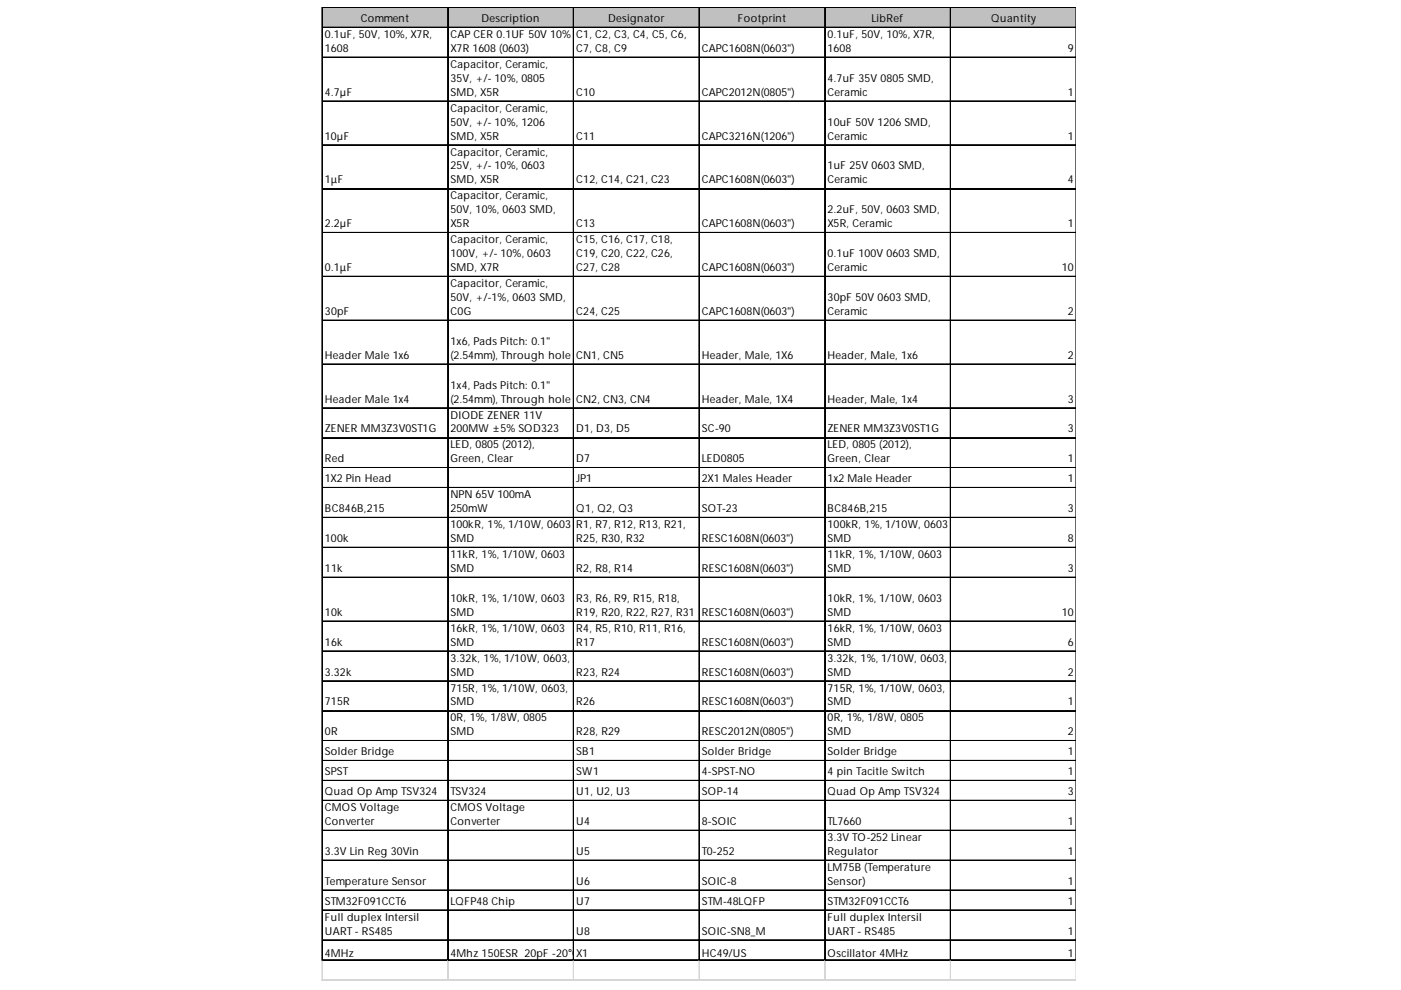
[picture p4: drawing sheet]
<svg xmlns="http://www.w3.org/2000/svg" width="297mm" height="210mm" viewBox="0 0 297 210" stroke-linecap="round" stroke-linejoin="round" font-family="sans-serif">
<defs><g id="words">
<g font-size="2.3">
<text x="76.5" y="4.7">Comment</text>
<text x="102.1" y="4.7">Description</text>
<text x="128.9" y="4.7">Designator</text>
<text x="156.4" y="4.7">Footprint</text>
<text x="184.8" y="4.7">LibRef</text>
<text x="210.1" y="4.7">Quantity</text>
<text x="68.9" y="8">0.1uF, 50V, 10%, X7R,</text>
<text x="68.9" y="11">1608</text>
<text x="95.5" y="8">CAP CER 0.1UF 50V 10%</text>
<text x="95.5" y="11">X7R 1608 (0603)</text>
<text x="122.2" y="8">C1, C2, C3, C4, C5, C6,</text>
<text x="122.2" y="11">C7, C8, C9</text>
<text x="148.8" y="11">CAPC1608N(0603&quot;)</text>
<text x="175.5" y="8">0.1uF, 50V, 10%, X7R,</text>
<text x="175.5" y="11">1608</text>
<text x="226.4" y="11">9</text>
<text x="95.5" y="14.4">Capacitor, Ceramic,</text>
<text x="95.5" y="17.3">35V, +/- 10%, 0805</text>
<text x="175.5" y="17.3">4.7uF 35V 0805 SMD,</text>
<text x="68.9" y="20.3">4.7µF</text>
<text x="95.5" y="20.3">SMD, X5R</text>
<text x="95.5" y="23.7">Capacitor, Ceramic,</text>
<text x="122.2" y="20.3">C10</text>
<text x="148.8" y="20.3">CAPC2012N(0805&quot;)</text>
<text x="175.5" y="20.3">Ceramic</text>
<text x="226.4" y="20.3">1</text>
<text x="68.9" y="29.6">10µF</text>
<text x="95.5" y="26.6">50V, +/- 10%, 1206</text>
<text x="95.5" y="29.6">SMD, X5R</text>
<text x="122.2" y="29.6">C11</text>
<text x="148.8" y="29.6">CAPC3216N(1206&quot;)</text>
<text x="175.5" y="26.6">10uF 50V 1206 SMD,</text>
<text x="175.5" y="29.6">Ceramic</text>
<text x="226.4" y="29.6">1</text>
<text x="95.5" y="33">Capacitor, Ceramic,</text>
<text x="95.5" y="35.9">25V, +/- 10%, 0603</text>
<text x="175.5" y="35.9">1uF 25V 0603 SMD,</text>
<text x="68.9" y="38.9">1μF</text>
<text x="95.5" y="38.9">SMD, X5R</text>
<text x="122.2" y="38.9">C12, C14, C21, C23</text>
<text x="148.8" y="38.9">CAPC1608N(0603&quot;)</text>
<text x="175.5" y="38.9">Ceramic</text>
<text x="226.4" y="38.9">4</text>
<text x="95.5" y="42.3">Capacitor, Ceramic,</text>
<text x="95.5" y="45.2">50V, 10%, 0603 SMD,</text>
<text x="175.5" y="45.2">2.2uF, 50V, 0603 SMD,</text>
<text x="68.9" y="48.2">2.2µF</text>
<text x="95.5" y="48.2">X5R</text>
<text x="95.5" y="51.6">Capacitor, Ceramic,</text>
<text x="122.2" y="48.2">C13</text>
<text x="122.2" y="51.6">C15, C16, C17, C18,</text>
<text x="148.8" y="48.2">CAPC1608N(0603&quot;)</text>
<text x="175.5" y="48.2">X5R, Ceramic</text>
<text x="226.4" y="48.2">1</text>
<text x="68.9" y="57.5">0.1μF</text>
<text x="95.5" y="54.5">100V, +/- 10%, 0603</text>
<text x="95.5" y="57.5">SMD, X7R</text>
<text x="122.2" y="54.5">C19, C20, C22, C26,</text>
<text x="122.2" y="57.5">C27, C28</text>
<text x="148.8" y="57.5">CAPC1608N(0603&quot;)</text>
<text x="175.5" y="54.5">0.1uF 100V 0603 SMD,</text>
<text x="175.5" y="57.5">Ceramic</text>
<text x="225.2" y="57.5">10</text>
<text x="95.5" y="60.9">Capacitor, Ceramic,</text>
<text x="95.5" y="63.8">50V, +/-1%, 0603 SMD,</text>
<text x="175.5" y="63.8">30pF 50V 0603 SMD,</text>
<text x="68.9" y="66.8">30pF</text>
<text x="95.5" y="66.8">C0G</text>
<text x="122.2" y="66.8">C24, C25</text>
<text x="148.8" y="66.8">CAPC1608N(0603&quot;)</text>
<text x="175.5" y="66.8">Ceramic</text>
<text x="226.4" y="66.8">2</text>
<text x="68.9" y="76.1">Header Male 1x6</text>
<text x="95.5" y="73.1">1x6, Pads Pitch: 0.1&quot;</text>
<text x="95.5" y="76.1">(2.54mm), Through hole</text>
<text x="122.2" y="76.1">CN1, CN5</text>
<text x="148.8" y="76.1">Header, Male, 1X6</text>
<text x="175.5" y="76.1">Header, Male, 1x6</text>
<text x="226.4" y="76.1">2</text>
<text x="95.5" y="82.4">1x4, Pads Pitch: 0.1&quot;</text>
<text x="68.9" y="85.4">Header Male 1x4</text>
<text x="95.5" y="85.4">(2.54mm), Through hole</text>
<text x="95.5" y="88.7">DIODE ZENER 11V</text>
<text x="122.2" y="85.4">CN2, CN3, CN4</text>
<text x="148.8" y="85.4">Header, Male, 1X4</text>
<text x="175.5" y="85.4">Header, Male, 1x4</text>
<text x="226.4" y="85.4">3</text>
<text x="68.9" y="91.7">ZENER MM3Z3V0ST1G</text>
<text x="95.5" y="91.7">200MW ±5% SOD323</text>
<text x="95.5" y="95.1">LED, 0805 (2012),</text>
<text x="122.2" y="91.7">D1, D3, D5</text>
<text x="148.8" y="91.7">SC-90</text>
<text x="175.5" y="91.7">ZENER MM3Z3V0ST1G</text>
<text x="175.5" y="95.1">LED, 0805 (2012),</text>
<text x="226.4" y="91.7">3</text>
<text x="68.9" y="98">Red</text>
<text x="95.5" y="98">Green, Clear</text>
<text x="122.2" y="98">D7</text>
<text x="148.8" y="98">LED0805</text>
<text x="175.5" y="98">Green, Clear</text>
<text x="226.4" y="98">1</text>
<text x="68.9" y="102.3">1X2 Pin Head</text>
<text x="95.5" y="105.6">NPN 65V 100mA</text>
<text x="122.2" y="102.3">JP1</text>
<text x="148.8" y="102.3">2X1 Males Header</text>
<text x="175.5" y="102.3">1x2 Male Header</text>
<text x="226.4" y="102.3">1</text>
<text x="68.9" y="108.6">BC846B,215</text>
<text x="95.5" y="108.6">250mW</text>
<text x="95.5" y="112">100kR, 1%, 1/10W, 0603</text>
<text x="122.2" y="108.6">Q1, Q2, Q3</text>
<text x="122.2" y="112">R1, R7, R12, R13, R21,</text>
<text x="148.8" y="108.6">SOT-23</text>
<text x="175.5" y="108.6">BC846B,215</text>
<text x="175.5" y="112">100kR, 1%, 1/10W, 0603</text>
<text x="226.4" y="108.6">3</text>
<text x="68.9" y="114.9">100k</text>
<text x="95.5" y="114.9">SMD</text>
<text x="95.5" y="118.3">11kR, 1%, 1/10W, 0603</text>
<text x="122.2" y="114.9">R25, R30, R32</text>
<text x="148.8" y="114.9">RESC1608N(0603&quot;)</text>
<text x="175.5" y="114.9">SMD</text>
<text x="175.5" y="118.3">11kR, 1%, 1/10W, 0603</text>
<text x="226.4" y="114.9">8</text>
<text x="68.9" y="121.3">11k</text>
<text x="95.5" y="121.3">SMD</text>
<text x="122.2" y="121.3">R2, R8, R14</text>
<text x="148.8" y="121.3">RESC1608N(0603&quot;)</text>
<text x="175.5" y="121.3">SMD</text>
<text x="226.4" y="121.3">3</text>
<text x="68.9" y="130.6">10k</text>
<text x="95.5" y="127.6">10kR, 1%, 1/10W, 0603</text>
<text x="95.5" y="130.6">SMD</text>
<text x="122.2" y="127.6">R3, R6, R9, R15, R18,</text>
<text x="122.2" y="130.6">R19, R20, R22, R27, R31</text>
<text x="148.8" y="130.6">RESC1608N(0603&quot;)</text>
<text x="175.5" y="127.6">10kR, 1%, 1/10W, 0603</text>
<text x="175.5" y="130.6">SMD</text>
<text x="225.2" y="130.6">10</text>
<text x="68.9" y="136.9">16k</text>
<text x="95.5" y="133.9">16kR, 1%, 1/10W, 0603</text>
<text x="95.5" y="136.9">SMD</text>
<text x="122.2" y="133.9">R4, R5, R10, R11, R16,</text>
<text x="122.2" y="136.9">R17</text>
<text x="148.8" y="136.9">RESC1608N(0603&quot;)</text>
<text x="175.5" y="133.9">16kR, 1%, 1/10W, 0603</text>
<text x="175.5" y="136.9">SMD</text>
<text x="226.4" y="136.9">6</text>
<text x="68.9" y="143.2">3.32k</text>
<text x="95.5" y="140.3">3.32k, 1%, 1/10W, 0603,</text>
<text x="95.5" y="143.2">SMD</text>
<text x="122.2" y="143.2">R23, R24</text>
<text x="148.8" y="143.2">RESC1608N(0603&quot;)</text>
<text x="175.5" y="140.3">3.32k, 1%, 1/10W, 0603,</text>
<text x="175.5" y="143.2">SMD</text>
<text x="226.4" y="143.2">2</text>
<text x="68.9" y="149.6">715R</text>
<text x="95.5" y="146.6">715R, 1%, 1/10W, 0603,</text>
<text x="95.5" y="149.6">SMD</text>
<text x="122.2" y="149.6">R26</text>
<text x="148.8" y="149.6">RESC1608N(0603&quot;)</text>
<text x="175.5" y="146.6">715R, 1%, 1/10W, 0603,</text>
<text x="175.5" y="149.6">SMD</text>
<text x="226.4" y="149.6">1</text>
<text x="68.9" y="155.9">0R</text>
<text x="95.5" y="153">0R, 1%, 1/8W, 0805</text>
<text x="95.5" y="155.9">SMD</text>
<text x="122.2" y="155.9">R28, R29</text>
<text x="148.8" y="155.9">RESC2012N(0805&quot;)</text>
<text x="175.5" y="153">0R, 1%, 1/8W, 0805</text>
<text x="175.5" y="155.9">SMD</text>
<text x="226.4" y="155.9">2</text>
<text x="68.9" y="160.1">Solder Bridge</text>
<text x="122.2" y="160.1">SB1</text>
<text x="148.8" y="160.1">Solder Bridge</text>
<text x="175.5" y="160.1">Solder Bridge</text>
<text x="226.4" y="160.1">1</text>
<text x="68.9" y="164.4">SPST</text>
<text x="122.2" y="164.4">SW1</text>
<text x="148.8" y="164.4">4-SPST-NO</text>
<text x="175.5" y="164.4">4 pin Tacitle Switch</text>
<text x="226.4" y="164.4">1</text>
<text x="68.9" y="168.6">Quad Op Amp TSV324</text>
<text x="68.9" y="172">CMOS Voltage</text>
<text x="95.5" y="168.6">TSV324</text>
<text x="95.5" y="172">CMOS Voltage</text>
<text x="122.2" y="168.6">U1, U2, U3</text>
<text x="148.8" y="168.6">SOP-14</text>
<text x="175.5" y="168.6">Quad Op Amp TSV324</text>
<text x="226.4" y="168.6">3</text>
<text x="68.9" y="174.9">Converter</text>
<text x="95.5" y="174.9">Converter</text>
<text x="122.2" y="174.9">U4</text>
<text x="148.8" y="174.9">8-SOIC</text>
<text x="175.5" y="174.9">TL7660</text>
<text x="175.5" y="178.3">3.3V TO-252 Linear</text>
<text x="226.4" y="174.9">1</text>
<text x="68.9" y="181.3">3.3V Lin Reg 30Vin</text>
<text x="122.2" y="181.3">U5</text>
<text x="148.8" y="181.3">T0-252</text>
<text x="175.5" y="181.3">Regulator</text>
<text x="175.5" y="184.6">LM75B (Temperature</text>
<text x="226.4" y="181.3">1</text>
<text x="68.9" y="187.6">Temperature Sensor</text>
<text x="68.9" y="191.8">STM32F091CCT6</text>
<text x="95.5" y="191.8">LQFP48 Chip</text>
<text x="122.2" y="187.6">U6</text>
<text x="122.2" y="191.8">U7</text>
<text x="148.8" y="187.6">SOIC-8</text>
<text x="148.8" y="191.8">STM-48LQFP</text>
<text x="175.5" y="187.6">Sensor)</text>
<text x="175.5" y="191.8">STM32F091CCT6</text>
<text x="226.4" y="187.6">1</text>
<text x="226.4" y="191.8">1</text>
<text x="68.9" y="195.2">Full duplex Intersil</text>
<text x="175.5" y="195.2">Full duplex Intersil</text>
<text x="68.9" y="198.2">UART - RS485</text>
<text x="68.9" y="202.8">4MHz</text>
<text x="95.5" y="202.8">4Mhz 150ESR 20pF -20°CX1</text>
<text x="122.2" y="198.2">U8</text>
<text x="123.5" y="202.8">~ 70°C</text>
<text x="148.8" y="198.2">SOIC-SN8_M</text>
<text x="148.8" y="202.8">HC49/US</text>
<text x="175.5" y="198.2">UART - RS485</text>
<text x="175.5" y="202.8">Oscillator 4MHz</text>
<text x="226.4" y="198.2">1</text>
<text x="226.4" y="202.8">1</text>
</g>
</g></defs>
<path d="M68.4 1.7h159.8v4.3h-159.8z" fill="#c0c0c0"/>
<g fill="none" stroke="#000" stroke-width=".21">
<path d="M68.2 1.5v202.2M68.4 1.5v202.2M68.5 1.5h159.7M68.5 1.6h159.7M68.5 5.8h159.7M68.5 5.9h159.7M68.5 12.1h159.7M68.5 12.2h159.7M94.9 1.7v202M95 1.7v202M121.5 1.7v202M121.6 1.7v202"/>
<path d="M148.2 1.7v202M148.3 1.7v202M174.8 1.7v202M174.9 1.7v202M201.5 1.7v202M201.6 1.7v202M228.1 1.7v202M68.5 21.4h159.7M68.5 21.5h159.7M68.5 30.7h159.7M68.5 30.8h159.7M68.5 40h159.7"/>
<path d="M68.5 40.1h159.7M68.5 49.3h159.7M68.5 49.4h159.7M68.5 58.6h159.7M68.5 58.7h159.7M68.5 67.9h159.7M68.5 68h159.7M68.5 77.1h159.7M68.5 77.3h159.7M68.5 86.4h159.7M68.5 86.5h159.7M68.5 92.8h159.7"/>
<path d="M68.5 92.9h159.7M68.5 99.1h159.7M68.5 99.2h159.7M68.5 103.3h159.7M68.5 103.4h159.7M68.5 109.7h159.7M68.5 109.8h159.7M68.5 116h159.7M68.5 116.1h159.7M68.5 122.4h159.7M68.5 122.5h159.7M68.5 131.6h159.7"/>
<path d="M68.5 131.8h159.7M68.5 138h159.7M68.5 138.1h159.7M68.5 144.3h159.7M68.5 144.4h159.7M68.5 150.7h159.7M68.5 150.8h159.7M68.5 157h159.7M68.5 157.1h159.7M68.5 161.2h159.7M68.5 161.3h159.7M68.5 165.4h159.7"/>
<path d="M68.5 165.6h159.7M68.5 169.7h159.7M68.5 169.8h159.7M68.5 176h159.7M68.5 176.1h159.7M68.5 182.3h159.7M68.5 182.5h159.7M68.5 188.7h159.7M68.5 188.8h159.7M68.5 192.9h159.7M68.5 193h159.7M68.5 199.2h159.7"/>
<path d="M68.5 199.3h159.7M68.5 203.5h159.7M68.5 203.6h159.7"/>
</g>
<g fill="none" stroke="#d4d4d4" stroke-width=".21">
<path d="M68.2 203.7v4.3M68.2 207.7h160M68.2 207.8h160M68.4 203.7v4.3M94.9 203.7v4.3M95 203.7v4.3M121.5 203.7v4.3M121.6 203.7v4.3M148.2 203.7v4.3M148.3 203.7v4.3M174.8 203.7v4.3M174.9 203.7v4.3"/>
<path d="M201.5 203.7v4.3M201.6 203.7v4.3M228.1 203.7v4.3"/>
</g>
<use href="#words"/>
</svg>
